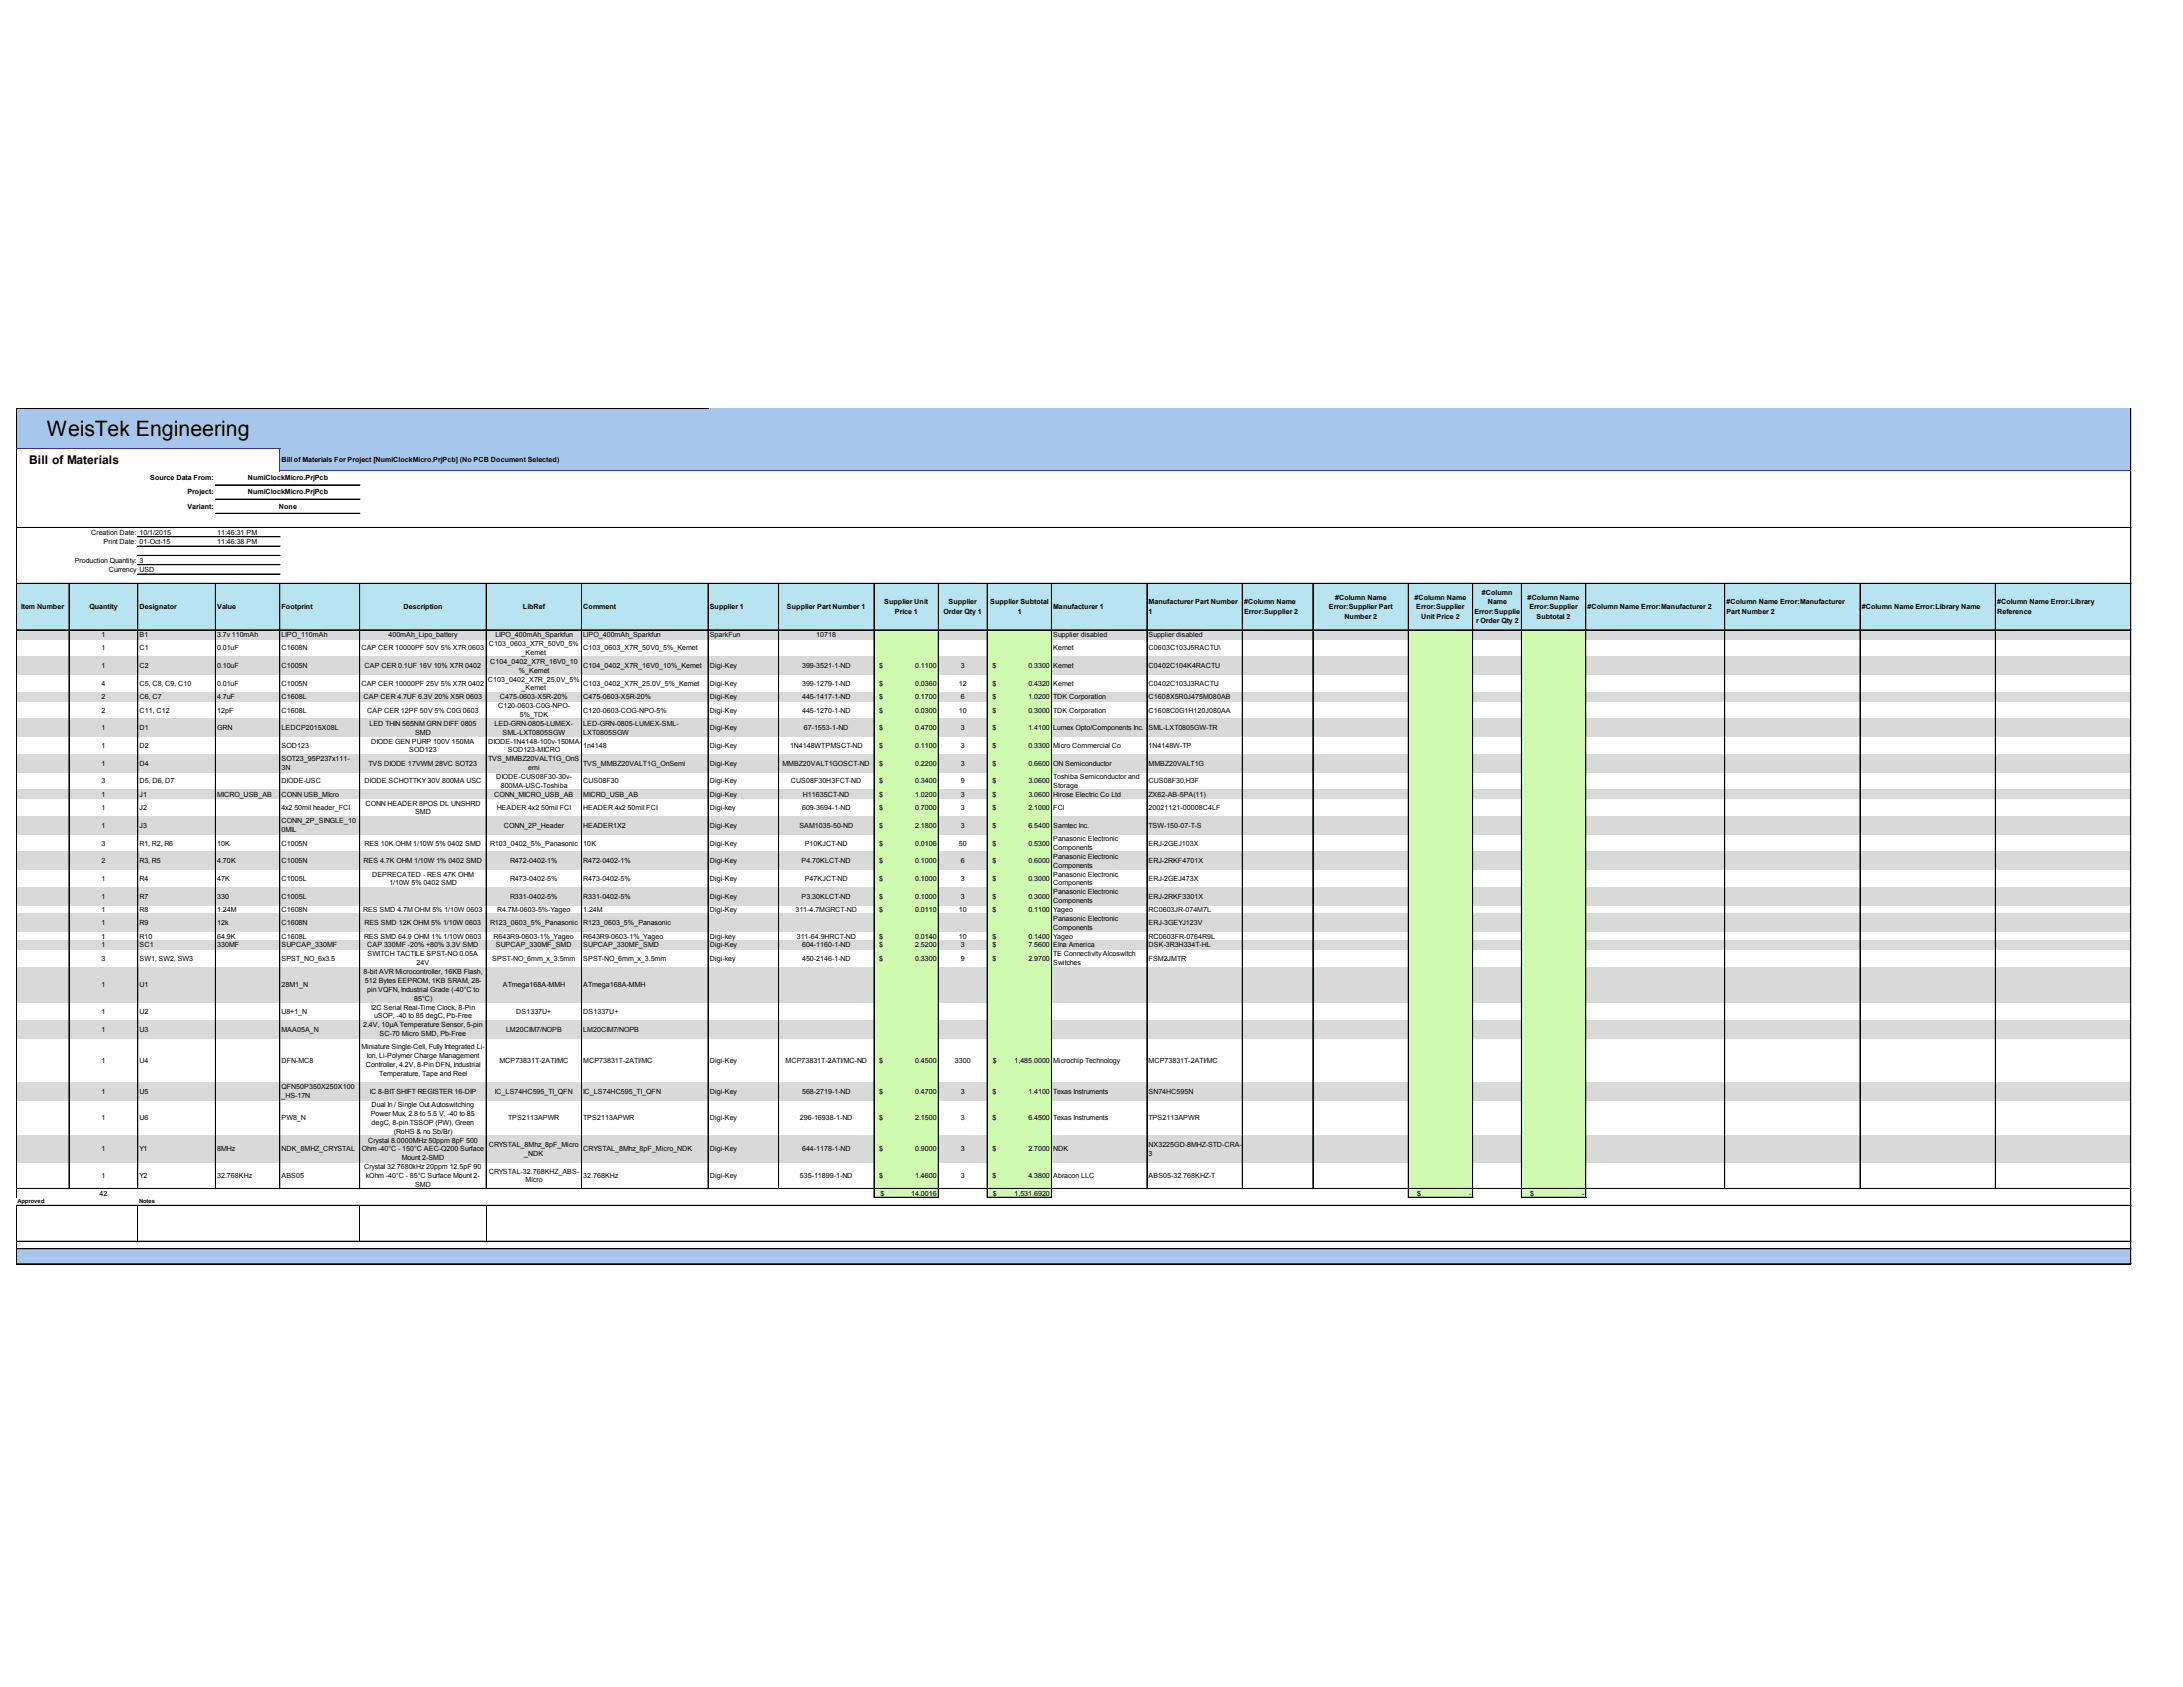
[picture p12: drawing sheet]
<svg xmlns="http://www.w3.org/2000/svg" width="279mm" height="216mm" viewBox="0 0 279 216" stroke-linecap="round" stroke-linejoin="round" font-family="sans-serif">
<defs><g id="words">
<text font-size="2.7" x="6" y="55.8">WeisTek Engineering</text>
<text font-size="1.5" x="3.7" y="59.4">Bill of Materials</text>
<g font-size=".9">
<text x="36" y="59.1">Bill of Materials For Project [NumiClockMicro.PrjPcb] (No PCB Document Selected)</text>
<text x="19.2" y="61.5">Source Data From:</text>
<text x="24" y="63.3">Project:</text>
<text x="24" y="65.1">Variant:</text>
<text x="31.7" y="61.5">NumiClockMicro.PrjPcb</text>
<text x="31.7" y="63.3">NumiClockMicro.PrjPcb</text>
<text x="35.7" y="65.1">None</text>
<text x="11.7" y="68.4">Creation Date: 10/1/2015</text>
<text x="13.3" y="69.6">Print Date: 01-Oct-15</text>
<text x="27.8" y="68.4">11:46:31 PM</text>
<text x="27.8" y="69.6">11:46:38 PM</text>
<text x="2.7" y="78">Item Number</text>
<text x="9.6" y="72">Production Quantity: 3</text>
<text x="11.4" y="78">Quantity</text>
<text x="13.9" y="73.2">Currency USD</text>
<text x="17.9" y="78">Designator</text>
<text x="27.8" y="78">Value</text>
<text x="36" y="78">Footprint</text>
<text x="51.7" y="78">Description</text>
<text x="66.9" y="78">LibRef</text>
<text x="74.7" y="78">Comment</text>
<text x="90.8" y="78">Supplier 1</text>
<text x="100.7" y="78">Supplier Part Number 1</text>
<text x="113.2" y="77.3">Supplier Unit</text>
<text x="121.4" y="77.3">Supplier</text>
<text x="126.7" y="77.3">Supplier Subtotal</text>
<text x="134.8" y="78">Manufacturer 1</text>
<text x="147" y="77.3">Manufacturer Part Number</text>
<text x="159.2" y="77.3">#Column Name</text>
<text x="170.1" y="78">Error:Supplier Part</text>
<text x="170.9" y="76.8">#Column Name</text>
<text x="181" y="76.8">#Column Name</text>
<text x="181.3" y="78">Error:Supplier</text>
<text x="189.7" y="76.2">#Column</text>
<text x="190.4" y="77.3">Name</text>
<text x="195.5" y="76.8">#Column Name</text>
<text x="195.7" y="78">Error:Supplier</text>
<text x="203.2" y="78">#Column Name Error:Manufacturer 2</text>
<text x="221" y="77.3">#Column Name Error:Manufacturer</text>
<text x="238.3" y="78">#Column Name Error:Library Name</text>
<text x="255.6" y="77.3">#Column Name Error:Library</text>
<text x="13" y="81.5">1</text>
<text x="13" y="83.2">1</text>
<text x="17.9" y="81.5">B1</text>
<text x="17.9" y="83.2">C1</text>
<text x="27.8" y="81.5">3.7v 110mAh</text>
<text x="27.8" y="83.2">0.01uF</text>
<text x="36" y="81.5">LIPO_110mAh</text>
<text x="36" y="83.2">C1608N</text>
<text x="46.3" y="83.2">CAP CER 10000PF 50V 5% X7R 0603</text>
<text x="49.7" y="81.5">400mAh_Lipo_battery</text>
<text x="62.6" y="82.7">C103_0603_X7R_50V0_5%</text>
<text x="63.4" y="81.5">LIPO_400mAh_Sparkfun</text>
<text x="66.8" y="83.8">_Kemet</text>
<text x="74.7" y="81.5">LIPO_400mAh_Sparkfun</text>
<text x="74.7" y="83.2">C103_0603_X7R_50V0_5%_Kemet</text>
<text x="90.8" y="81.5">SparkFun</text>
<text x="104.5" y="81.5">10718</text>
<text x="114.5" y="78.5">Price 1</text>
<text x="120.8" y="78.5">Order Qty 1</text>
<text x="130.3" y="78.5">1</text>
<text x="134.8" y="81.5">Supplier disabled</text>
<text x="134.8" y="83.2">Kemet</text>
<text x="147" y="78.5">1</text>
<text x="147" y="81.5">Supplier disabled</text>
<text x="147" y="83.2">C0603C103J5RACTU\</text>
<text x="159.2" y="78.5">Error:Supplier 2</text>
<text x="172.1" y="79.2">Number 2</text>
<text x="181.9" y="79.2">Unit Price 2</text>
<text x="188.7" y="78.5">Error:Supplie</text>
<text x="188.9" y="79.7">r Order Qty 2</text>
<text x="196.7" y="79.2">Subtotal 2</text>
<text x="221" y="78.5">Part Number 2</text>
<text x="255.6" y="78.5">Reference</text>
<text x="13" y="85.5">1</text>
<text x="13" y="87.8">4</text>
<text x="13" y="89.5">2</text>
<text x="17.9" y="85.5">C2</text>
<text x="17.9" y="87.8">C5, C8, C9, C10</text>
<text x="17.9" y="89.5">C6, C7</text>
<text x="27.8" y="85.5">0.10uF</text>
<text x="27.8" y="87.8">0.01uF</text>
<text x="27.8" y="89.5">4.7uF</text>
<text x="36" y="85.5">C1005N</text>
<text x="36" y="87.8">C1005N</text>
<text x="36" y="89.5">C1608L</text>
<text x="46.3" y="87.8">CAP CER 10000PF 25V 5% X7R 0402</text>
<text x="46.5" y="89.5">CAP CER 4.7UF 6.3V 20% X5R 0603</text>
<text x="46.7" y="85.5">CAP CER 0.1UF 16V 10% X7R 0402</text>
<text x="62.4" y="87.2">C103_0402_X7R_25.0V_5%</text>
<text x="62.7" y="84.9">C104_0402_X7R_16V0_10</text>
<text x="64" y="89.5">C475-0603-X5R-20%</text>
<text x="66.4" y="86.1">%_Kemet</text>
<text x="66.8" y="88.4">_Kemet</text>
<text x="74.7" y="85.5">C104_0402_X7R_16V0_10%_Kemet</text>
<text x="74.7" y="87.8">C103_0402_X7R_25.0V_5%_Kemet</text>
<text x="74.7" y="89.5">C475-0603-X5R-20%</text>
<text x="90.8" y="85.5">Digi-Key</text>
<text x="90.8" y="87.8">Digi-Key</text>
<text x="90.8" y="89.5">Digi-Key</text>
<text x="102.7" y="85.5">399-3521-1-ND</text>
<text x="102.7" y="87.8">399-1279-1-ND</text>
<text x="102.7" y="89.5">445-1417-1-ND</text>
<text x="112.5" y="85.5">$</text>
<text x="112.5" y="87.8">$</text>
<text x="112.5" y="89.5">$</text>
<text x="117.1" y="85.5">0.1100</text>
<text x="117.1" y="87.8">0.0360</text>
<text x="117.1" y="89.5">0.1700</text>
<text x="122.7" y="87.8">12</text>
<text x="123" y="85.5">3</text>
<text x="123" y="89.5">6</text>
<text x="127" y="85.5">$</text>
<text x="127" y="87.8">$</text>
<text x="127" y="89.5">$</text>
<text x="131.6" y="85.5">0.3300</text>
<text x="131.6" y="87.8">0.4320</text>
<text x="131.6" y="89.5">1.0200</text>
<text x="134.8" y="85.5">Kemet</text>
<text x="134.8" y="87.8">Kemet</text>
<text x="134.8" y="89.5">TDK Corporation</text>
<text x="147" y="85.5">C0402C104K4RACTU</text>
<text x="147" y="87.8">C0402C103J3RACTU</text>
<text x="147" y="89.5">C1608X5R0J475M080AB</text>
<text x="13" y="91.2">2</text>
<text x="13" y="93.5">1</text>
<text x="13" y="95.7">1</text>
<text x="17.9" y="91.2">C11, C12</text>
<text x="17.9" y="93.5">D1</text>
<text x="17.9" y="95.7">D2</text>
<text x="27.8" y="91.2">12pF</text>
<text x="27.8" y="93.5">GRN</text>
<text x="36" y="91.2">C1608L</text>
<text x="36" y="93.5">LEDCP2015X08L</text>
<text x="36" y="95.7">SOD123</text>
<text x="47" y="91.2">CAP CER 12PF 50V 5% C0G 0603</text>
<text x="47.3" y="92.9">LED THIN 565NM GRN DIFF 0805</text>
<text x="47.5" y="95.2">DIODE GEN PURP 100V 150MA</text>
<text x="53.1" y="94">SMD</text>
<text x="62.5" y="95.2">DIODE-1N4148-100v-150MA-</text>
<text x="63.3" y="92.9">LED-GRN-0805-LUMEX-</text>
<text x="63.7" y="90.6">C120-0603-C0G-NPO-</text>
<text x="64.3" y="94">SML-LXT0805SGW</text>
<text x="66.5" y="91.8">5%_TDK</text>
<text x="74.7" y="91.2">C120-0603-COG-NPO-5%</text>
<text x="74.7" y="92.9">LED-GRN-0805-LUMEX-SML-</text>
<text x="74.7" y="94">LXT0805SGW</text>
<text x="74.7" y="95.7">1n4148</text>
<text x="90.8" y="91.2">Digi-Key</text>
<text x="90.8" y="93.5">Digi-Key</text>
<text x="90.8" y="95.7">Digi-Key</text>
<text x="101.1" y="95.7">1N4148WTPMSCT-ND</text>
<text x="102.7" y="91.2">445-1270-1-ND</text>
<text x="102.9" y="93.5">67-1553-1-ND</text>
<text x="112.5" y="91.2">$</text>
<text x="112.5" y="93.5">$</text>
<text x="112.5" y="95.7">$</text>
<text x="117.1" y="91.2">0.0300</text>
<text x="117.1" y="93.5">0.4700</text>
<text x="117.1" y="95.7">0.1100</text>
<text x="122.7" y="91.2">10</text>
<text x="123" y="93.5">3</text>
<text x="123" y="95.7">3</text>
<text x="127" y="91.2">$</text>
<text x="127" y="93.5">$</text>
<text x="127" y="95.7">$</text>
<text x="131.6" y="91.2">0.3000</text>
<text x="131.6" y="93.5">1.4100</text>
<text x="131.6" y="95.7">0.3300</text>
<text x="134.8" y="91.2">TDK Corporation</text>
<text x="134.8" y="93.5">Lumex Opto/Components Inc.</text>
<text x="134.8" y="95.7">Micro Commercial Co</text>
<text x="147" y="91.2">C1608C0G1H120J080AA</text>
<text x="147" y="93.5">SML-LXT0805GW-TR</text>
<text x="147" y="95.7">1N4148W-TP</text>
<text x="13" y="98">1</text>
<text x="13" y="100.3">3</text>
<text x="13" y="102">1</text>
<text x="17.9" y="98">D4</text>
<text x="17.9" y="100.3">D5, D6, D7</text>
<text x="17.9" y="102">J1</text>
<text x="27.8" y="102">MICRO_USB_AB</text>
<text x="36" y="97.4">SOT23_95P237x111-</text>
<text x="36" y="98.6">3N</text>
<text x="36" y="100.3">DIODE-USC</text>
<text x="36" y="102">CONN USB_MIcro</text>
<text x="46.7" y="100.3">DIODE SCHOTTKY30V 800MA USC</text>
<text x="47.2" y="98">TVS DIODE 17VWM 28VC SOT23</text>
<text x="52.4" y="96.3">SOD123</text>
<text x="62.5" y="97.4">TVS_MMBZ20VALT1G_OnS</text>
<text x="63.2" y="102">CONN_MICRO_USB_AB</text>
<text x="63.5" y="99.7">DIODE-CUS08F30-30v-</text>
<text x="64.1" y="100.8">800MA-USC-Toshiba</text>
<text x="65" y="96.3">SOD123-MICRO</text>
<text x="67.6" y="98.6">emi</text>
<text x="74.7" y="98">TVS_MMBZ20VALT1G_OnSemi</text>
<text x="74.7" y="100.3">CUS08F30</text>
<text x="74.7" y="102">MICRO_USB_AB</text>
<text x="90.8" y="98">Digi-Key</text>
<text x="90.8" y="100.3">Digi-Key</text>
<text x="90.8" y="102">Digi-Key</text>
<text x="100.2" y="98">MMBZ20VALT1GOSCT-ND</text>
<text x="101.2" y="100.3">CUS08F30H3FCT-ND</text>
<text x="102.8" y="102">H11635CT-ND</text>
<text x="112.5" y="98">$</text>
<text x="112.5" y="100.3">$</text>
<text x="112.5" y="102">$</text>
<text x="117.1" y="98">0.2200</text>
<text x="117.1" y="100.3">0.3400</text>
<text x="117.1" y="102">1.0200</text>
<text x="123" y="98">3</text>
<text x="123" y="100.3">9</text>
<text x="123" y="102">3</text>
<text x="127" y="98">$</text>
<text x="127" y="100.3">$</text>
<text x="127" y="102">$</text>
<text x="131.6" y="98">0.6600</text>
<text x="131.6" y="100.3">3.0600</text>
<text x="131.6" y="102">3.0600</text>
<text x="134.8" y="98">ON Semiconductor</text>
<text x="134.8" y="99.7">Toshiba Semiconductor and</text>
<text x="134.8" y="100.8">Storage</text>
<text x="134.8" y="102">Hirose Electric Co Ltd</text>
<text x="147" y="98">MMBZ20VALT1G</text>
<text x="147" y="100.3">CUS08F30,H3F</text>
<text x="147" y="102">ZX62-AB-5PA(11)</text>
<text x="13" y="103.7">1</text>
<text x="13" y="105.9">1</text>
<text x="17.9" y="103.7">J2</text>
<text x="17.9" y="105.9">J3</text>
<text x="36" y="103.7">4x2 50mil header_FCI</text>
<text x="36" y="105.4">CONN_2P_SINGLE_10</text>
<text x="36" y="106.5">0MIL</text>
<text x="46.8" y="103.1">CONN HEADER 8POS DL UNSHRD</text>
<text x="53.1" y="104.2">SMD</text>
<text x="63.6" y="103.7">HEADER 4x2 50mil FCI</text>
<text x="64.5" y="105.9">CONN_2P_Header</text>
<text x="74.7" y="103.7">HEADER 4x2 50mil FCI</text>
<text x="74.7" y="105.9">HEADER1X2</text>
<text x="90.8" y="103.7">Digi-key</text>
<text x="90.8" y="105.9">Digi-Key</text>
<text x="102.3" y="105.9">SAM1035-50-ND</text>
<text x="102.7" y="103.7">609-3694-1-ND</text>
<text x="112.5" y="103.7">$</text>
<text x="112.5" y="105.9">$</text>
<text x="117.1" y="103.7">0.7000</text>
<text x="117.1" y="105.9">2.1800</text>
<text x="123" y="103.7">3</text>
<text x="123" y="105.9">3</text>
<text x="127" y="103.7">$</text>
<text x="127" y="105.9">$</text>
<text x="131.6" y="103.7">2.1000</text>
<text x="131.6" y="105.9">6.5400</text>
<text x="134.8" y="103.7">FCI</text>
<text x="134.8" y="105.9">Samtec Inc.</text>
<text x="134.8" y="107.6">Panasonic Electronic</text>
<text x="147" y="103.7">20021121-00008C4LF</text>
<text x="147" y="105.9">TSW-150-07-T-S</text>
<text x="13" y="108.2">3</text>
<text x="13" y="110.5">2</text>
<text x="13" y="112.7">1</text>
<text x="17.9" y="108.2">R1, R2, R6</text>
<text x="17.9" y="110.5">R3, R5</text>
<text x="17.9" y="112.7">R4</text>
<text x="27.8" y="108.2">10K</text>
<text x="27.8" y="110.5">4.70K</text>
<text x="27.8" y="112.7">47K</text>
<text x="36" y="108.2">C1005N</text>
<text x="36" y="110.5">C1005N</text>
<text x="36" y="112.7">C1005L</text>
<text x="46.5" y="110.5">RES 4.7K OHM 1/10W 1% 0402 SMD</text>
<text x="46.7" y="108.2">RES 10K OHM 1/10W 5% 0402 SMD</text>
<text x="47.6" y="112.2">DEPRECATED - RES 47K OHM</text>
<text x="49.8" y="113.3">1/10W 5% 0402 SMD</text>
<text x="62.7" y="108.2">R103_0402_5%_Panasonic</text>
<text x="65.3" y="110.5">R472-0402-1%</text>
<text x="65.3" y="112.7">R473-0402-5%</text>
<text x="74.7" y="108.2">10K</text>
<text x="74.7" y="110.5">R472-0402-1%</text>
<text x="74.7" y="112.7">R473-0402-5%</text>
<text x="90.8" y="108.2">Digi-Key</text>
<text x="90.8" y="110.5">Digi-Key</text>
<text x="90.8" y="112.7">Digi-Key</text>
<text x="102.6" y="110.5">P4.70KLCT-ND</text>
<text x="103" y="108.2">P10KJCT-ND</text>
<text x="103" y="112.7">P47KJCT-ND</text>
<text x="112.5" y="108.2">$</text>
<text x="112.5" y="110.5">$</text>
<text x="112.5" y="112.7">$</text>
<text x="117.1" y="108.2">0.0106</text>
<text x="117.1" y="110.5">0.1000</text>
<text x="117.1" y="112.7">0.1000</text>
<text x="122.7" y="108.2">50</text>
<text x="123" y="110.5">6</text>
<text x="123" y="112.7">3</text>
<text x="127" y="108.2">$</text>
<text x="127" y="110.5">$</text>
<text x="127" y="112.7">$</text>
<text x="131.6" y="108.2">0.5300</text>
<text x="131.6" y="110.5">0.6000</text>
<text x="131.6" y="112.7">0.3000</text>
<text x="134.8" y="108.8">Components</text>
<text x="134.8" y="109.9">Panasonic Electronic</text>
<text x="134.8" y="111">Components</text>
<text x="134.8" y="112.2">Panasonic Electronic</text>
<text x="134.8" y="113.3">Components</text>
<text x="147" y="108.2">ERJ-2GEJ103X</text>
<text x="147" y="110.5">ERJ-2RKF4701X</text>
<text x="147" y="112.7">ERJ-2GEJ473X</text>
<text x="13" y="115">1</text>
<text x="13" y="116.7">1</text>
<text x="13" y="118.4">1</text>
<text x="17.9" y="115">R7</text>
<text x="17.9" y="116.7">R8</text>
<text x="17.9" y="118.4">R9</text>
<text x="27.8" y="115">330</text>
<text x="27.8" y="116.7">1.24M</text>
<text x="27.8" y="118.4">12k</text>
<text x="36" y="115">C1005L</text>
<text x="36" y="116.7">C1608N</text>
<text x="36" y="118.4">C1608N</text>
<text x="46.5" y="116.7">RES SMD 4.7M OHM 5% 1/10W 0603</text>
<text x="46.7" y="118.4">RES SMD 12K OHM 5% 1/10W 0603</text>
<text x="62.7" y="118.4">R123_0603_5%_Panasonic</text>
<text x="63.6" y="116.7">R4.7M-0603-5%-Yageo</text>
<text x="65.3" y="115">R331-0402-5%</text>
<text x="74.7" y="115">R331-0402-5%</text>
<text x="74.7" y="116.7">1.24M</text>
<text x="74.7" y="118.4">R123_0603_5%_Panasonic</text>
<text x="90.8" y="115">Digi-Key</text>
<text x="90.8" y="116.7">Digi-Key</text>
<text x="101.8" y="116.7">311-4.7MGRCT-ND</text>
<text x="102.6" y="115">P3.30KLCT-ND</text>
<text x="112.5" y="115">$</text>
<text x="112.5" y="116.7">$</text>
<text x="117.1" y="115">0.1000</text>
<text x="117.1" y="116.7">0.0110</text>
<text x="122.7" y="116.7">10</text>
<text x="123" y="115">3</text>
<text x="127" y="115">$</text>
<text x="127" y="116.7">$</text>
<text x="131.6" y="115">0.3000</text>
<text x="131.6" y="116.7">0.1100</text>
<text x="134.8" y="114.5">Panasonic Electronic</text>
<text x="134.8" y="115.6">Components</text>
<text x="134.8" y="116.7">Yageo</text>
<text x="134.8" y="117.9">Panasonic Electronic</text>
<text x="134.8" y="119">Components</text>
<text x="147" y="115">ERJ-2RKF3301X</text>
<text x="147" y="116.7">RC0603JR-074M7L</text>
<text x="147" y="118.4">ERJ-3GEYJ123V</text>
<text x="13" y="120.1">1</text>
<text x="13" y="121.3">1</text>
<text x="13" y="123">3</text>
<text x="17.9" y="120.1">R10</text>
<text x="17.9" y="121.3">SC1</text>
<text x="17.9" y="123">SW1, SW2, SW3</text>
<text x="27.8" y="120.1">64.9K</text>
<text x="27.8" y="121.3">330MF</text>
<text x="36" y="120.1">C1608L</text>
<text x="36" y="121.3">SUPCAP_330MF</text>
<text x="36" y="123">SPST_NO_6x3.5</text>
<text x="46.5" y="124.7">8-bit AVR Microcontroller, 16KB Flash,</text>
<text x="46.6" y="120.1">RES SMD 64.9 OHM 1% 1/10W 0603</text>
<text x="46.7" y="125.8">512 Bytes EEPROM, 1KB SRAM, 28-</text>
<text x="47" y="121.3">CAP 330MF -20% +80% 3.3V SMD</text>
<text x="47.1" y="122.4">SWITCH TACTILE SPST-NO 0.05A</text>
<text x="53.3" y="123.5">24V</text>
<text x="63" y="123">SPST-NO_6mm_x_3.5mm</text>
<text x="63.2" y="120.1">R643R9-0603-1%_Yageo</text>
<text x="63.5" y="121.3">SUPCAP_330MF_SMD</text>
<text x="74.7" y="120.1">R643R9-0603-1%_Yageo</text>
<text x="74.7" y="121.3">SUPCAP_330MF_SMD</text>
<text x="74.7" y="123">SPST-NO_6mm_x_3.5mm</text>
<text x="90.8" y="120.1">Digi-key</text>
<text x="90.8" y="121.3">Digi-Key</text>
<text x="90.8" y="123">Digi-key</text>
<text x="102" y="120.1">311-64.9HRCT-ND</text>
<text x="102.7" y="121.3">604-1160-1-ND</text>
<text x="102.7" y="123">450-2146-1-ND</text>
<text x="112.5" y="120.1">$</text>
<text x="112.5" y="121.3">$</text>
<text x="112.5" y="123">$</text>
<text x="117.1" y="120.1">0.0140</text>
<text x="117.1" y="121.3">2.5200</text>
<text x="117.1" y="123">0.3300</text>
<text x="122.7" y="120.1">10</text>
<text x="123" y="121.3">3</text>
<text x="123" y="123">9</text>
<text x="127" y="120.1">$</text>
<text x="127" y="121.3">$</text>
<text x="127" y="123">$</text>
<text x="131.6" y="120.1">0.1400</text>
<text x="131.6" y="121.3">7.5600</text>
<text x="131.6" y="123">2.9700</text>
<text x="134.8" y="120.1">Yageo</text>
<text x="134.8" y="121.3">Elna America</text>
<text x="134.8" y="122.4">TE Connectivity Alcoswitch</text>
<text x="134.8" y="123.5">Switches</text>
<text x="147" y="120.1">RC0603FR-0764R9L</text>
<text x="147" y="121.3">DSK-3R3H334T-HL</text>
<text x="147" y="123">FSM2JMTR</text>
<text x="13" y="126.4">1</text>
<text x="13" y="129.8">1</text>
<text x="17.9" y="126.4">U1</text>
<text x="17.9" y="129.8">U2</text>
<text x="36" y="126.4">28M1_N</text>
<text x="36" y="129.8">U8+1_N</text>
<text x="46.5" y="131.5">2.4V, 10µA Temperature Sensor, 5-pin</text>
<text x="47" y="126.9">pin VQFN, Industrial Grade (-40°C to</text>
<text x="47.5" y="129.2">I2C Serial Real-Time Clock, 8-Pin</text>
<text x="47.9" y="130.3">uSOP, -40 to 85 degC, Pb-Free</text>
<text x="53" y="128.1">85°C)</text>
<text x="64.4" y="126.4">ATmega168A-MMH</text>
<text x="66.1" y="129.8">DS1337U+</text>
<text x="74.7" y="126.4">ATmega168A-MMH</text>
<text x="74.7" y="129.8">DS1337U+</text>
<text x="13" y="132">1</text>
<text x="13" y="136">1</text>
<text x="17.9" y="132">U3</text>
<text x="17.9" y="136">U4</text>
<text x="36" y="132">MAA05A_N</text>
<text x="36" y="136">DFN-MC8</text>
<text x="46.3" y="134.3">Miniature Single-Cell, Fully Integrated Li-</text>
<text x="46.8" y="136.6">Controller, 4.2V, 8-Pin DFN, Industrial</text>
<text x="46.9" y="135.4">Ion, Li-Polymer Charge Management</text>
<text x="48.5" y="137.7">Temperature, Tape and Reel</text>
<text x="48.6" y="132.6">SC-70 Micro SMD, Pb-Free</text>
<text x="63.9" y="136">MCP73831T-2ATI/MC</text>
<text x="64.8" y="132">LM20CIM7/NOPB</text>
<text x="74.7" y="132">LM20CIM7/NOPB</text>
<text x="74.7" y="136">MCP73831T-2ATI/MC</text>
<text x="90.8" y="136">Digi-Key</text>
<text x="100.6" y="136">MCP73831T-2ATI/MC-ND</text>
<text x="112.5" y="136">$</text>
<text x="117.1" y="136">0.4500</text>
<text x="122.2" y="136">3300</text>
<text x="127.1" y="136">$</text>
<text x="129.9" y="136">1,485.0000</text>
<text x="134.8" y="136">Microchip Technology</text>
<text x="147" y="136">MCP73831T-2ATI/MC</text>
<text x="13" y="140">1</text>
<text x="13" y="143.4">1</text>
<text x="17.9" y="140">U5</text>
<text x="17.9" y="143.4">U6</text>
<text x="36" y="139.4">QFN50P350X250X100</text>
<text x="36" y="140.5">_HS-17N</text>
<text x="36" y="143.4">PW8_N</text>
<text x="47.3" y="140">IC 8-BIT SHIFT REGISTER 16-DIP</text>
<text x="47.4" y="142.8">Power Mux, 2.8 to 5.5 V, -40 to 85</text>
<text x="47.6" y="141.7">Dual In / Single Out Autoswitching</text>
<text x="47.6" y="144">degC, 8-pin TSSOP (PW), Green</text>
<text x="63.4" y="140">IC_LS74HC595_TI_QFN</text>
<text x="65.1" y="143.4">TPS2113APWR</text>
<text x="74.7" y="140">IC_LS74HC595_TI_QFN</text>
<text x="74.7" y="143.4">TPS2113APWR</text>
<text x="90.8" y="140">Digi-Key</text>
<text x="90.8" y="143.4">Digi-Key</text>
<text x="102.4" y="143.4">296-16938-1-ND</text>
<text x="102.7" y="140">568-2719-1-ND</text>
<text x="112.5" y="140">$</text>
<text x="112.5" y="143.4">$</text>
<text x="117.1" y="140">0.4700</text>
<text x="117.1" y="143.4">2.1500</text>
<text x="123" y="140">3</text>
<text x="123" y="143.4">3</text>
<text x="127" y="140">$</text>
<text x="127" y="143.4">$</text>
<text x="131.6" y="140">1.4100</text>
<text x="131.6" y="143.4">6.4500</text>
<text x="134.8" y="140">Texas Instruments</text>
<text x="134.8" y="143.4">Texas Instruments</text>
<text x="147" y="140">SN74HC595N</text>
<text x="147" y="143.4">TPS2113APWR</text>
<text x="13" y="147.4">1</text>
<text x="17.9" y="147.4">Y1</text>
<text x="27.8" y="147.4">8MHz</text>
<text x="36" y="147.4">NDK_8MHZ_CRYSTAL</text>
<text x="46.3" y="147.4">Ohm -40°C - 150°C AEC-Q200 Surface</text>
<text x="46.6" y="149.6">Crystal 32.7680kHz 20ppm 12.5pF 90</text>
<text x="47.1" y="146.2">Crystal 8.0000MHz 50ppm 8pF 500</text>
<text x="50.4" y="145.1">(RoHS &amp; no Sb/Br)</text>
<text x="51.4" y="148.5">Mount 2-SMD</text>
<text x="62.6" y="146.8">CRYSTAL_8Mhz_8pF_Micro</text>
<text x="67.1" y="147.9">_NDK</text>
<text x="74.7" y="147.4">CRYSTAL_8Mhz_8pF_Micro_NDK</text>
<text x="90.8" y="147.4">Digi-Key</text>
<text x="102.7" y="147.4">644-1178-1-ND</text>
<text x="112.5" y="147.4">$</text>
<text x="117.1" y="147.4">0.9000</text>
<text x="123" y="147.4">3</text>
<text x="127" y="147.4">$</text>
<text x="131.6" y="147.4">2.7000</text>
<text x="134.8" y="147.4">NDK</text>
<text x="147" y="146.8">NX3225GD-8MHZ-STD-CRA-</text>
<text x="147" y="147.9">3</text>
<text x="12.7" y="153">42</text>
<text x="13" y="150.8">1</text>
<text x="17.9" y="150.8">Y2</text>
<text x="27.8" y="150.8">32.768KHz</text>
<text x="36" y="150.8">ABS05</text>
<text x="46.8" y="150.8">kOhm -40°C - 85°C Surface Mount 2-</text>
<text x="53.1" y="151.9">SMD</text>
<text x="62.6" y="150.2">CRYSTAL-32.768KHZ_ABS-</text>
<text x="67.3" y="151.3">Micro</text>
<text x="74.7" y="150.8">32.768KHz</text>
<text x="90.8" y="150.8">Digi-Key</text>
<text x="102.4" y="150.8">535-11899-1-ND</text>
<text x="112.5" y="150.8">$</text>
<text x="112.7" y="153">$</text>
<text x="116.6" y="153">14.0016</text>
<text x="117.1" y="150.8">1.4600</text>
<text x="123" y="150.8">3</text>
<text x="127" y="150.8">$</text>
<text x="127.1" y="153">$</text>
<text x="129.9" y="153">1,531.6920</text>
<text x="131.6" y="150.8">4.3800</text>
<text x="134.8" y="150.8">Abracon LLC</text>
<text x="147" y="150.8">ABS05-32.768KHZ-T</text>
<text x="181.4" y="153">$</text>
<text x="188" y="153">-</text>
<text x="195.9" y="153">$</text>
<text x="202.5" y="153">-</text>
</g>
<g font-size=".7">
<text x="2.2" y="154">Approved</text>
<text x="17.8" y="154">Notes</text>
</g>
</g></defs>
<g fill="#a7c6eb">
<path d="M2.1 52.2h270.7v5.3h-270.7z"/>
<path d="M35.8 57.4h237v2.9h-237z"/>
</g>
<path d="M2.1 74.7h270.7v6h-270.7z" fill="#b8e4f2"/>
<path d="M2.1 80.6h109.8v1.2h-109.8z" fill="#d9d9d9"/>
<path d="M111.9 80.6h8.2v1.2h-8.2z" fill="#d0fab0"/>
<path d="M120.1 80.6h6.3v1.2h-6.3z" fill="#d9d9d9"/>
<path d="M126.3 80.6h8.3v1.2h-8.3z" fill="#d0fab0"/>
<path d="M134.6 80.6h45.7v1.2h-45.7z" fill="#d9d9d9"/>
<path d="M180.2 80.6h8.3v1.2h-8.3z" fill="#d0fab0"/>
<path d="M188.5 80.6h6.3v1.2h-6.3z" fill="#d9d9d9"/>
<path d="M194.7 80.6h8.3v1.2h-8.3z" fill="#d0fab0"/>
<path d="M203 80.6h69.8v1.2h-69.8z" fill="#d9d9d9"/>
<g fill="#d0fab0">
<path d="M111.9 81.7h8.2v2.4h-8.2z"/>
<path d="M126.3 81.7h8.3v2.4h-8.3z"/>
<path d="M180.2 81.7h8.3v2.4h-8.3z"/>
<path d="M194.7 81.7h8.3v2.4h-8.3z"/>
</g>
<path d="M2.1 84h109.8v2.3h-109.8z" fill="#d9d9d9"/>
<path d="M111.9 84h8.2v2.3h-8.2z" fill="#d0fab0"/>
<path d="M120.1 84h6.3v2.3h-6.3z" fill="#d9d9d9"/>
<path d="M126.3 84h8.3v2.3h-8.3z" fill="#d0fab0"/>
<path d="M134.6 84h45.7v2.3h-45.7z" fill="#d9d9d9"/>
<path d="M180.2 84h8.3v2.3h-8.3z" fill="#d0fab0"/>
<path d="M188.5 84h6.3v2.3h-6.3z" fill="#d9d9d9"/>
<path d="M194.7 84h8.3v2.3h-8.3z" fill="#d0fab0"/>
<path d="M203 84h69.8v2.3h-69.8z" fill="#d9d9d9"/>
<g fill="#d0fab0">
<path d="M111.9 86.3h8.2v2.3h-8.2z"/>
<path d="M126.3 86.3h8.3v2.3h-8.3z"/>
<path d="M180.2 86.3h8.3v2.3h-8.3z"/>
<path d="M194.7 86.3h8.3v2.3h-8.3z"/>
</g>
<path d="M2.1 88.6h109.8v1.1h-109.8z" fill="#d9d9d9"/>
<path d="M111.9 88.6h8.2v1.1h-8.2z" fill="#d0fab0"/>
<path d="M120.1 88.6h6.3v1.1h-6.3z" fill="#d9d9d9"/>
<path d="M126.3 88.6h8.3v1.1h-8.3z" fill="#d0fab0"/>
<path d="M134.6 88.6h45.7v1.1h-45.7z" fill="#d9d9d9"/>
<path d="M180.2 88.6h8.3v1.1h-8.3z" fill="#d0fab0"/>
<path d="M188.5 88.6h6.3v1.1h-6.3z" fill="#d9d9d9"/>
<path d="M194.7 88.6h8.3v1.1h-8.3z" fill="#d0fab0"/>
<path d="M203 88.6h69.8v1.1h-69.8z" fill="#d9d9d9"/>
<g fill="#d0fab0">
<path d="M111.9 89.7h8.2v2.3h-8.2z"/>
<path d="M126.3 89.7h8.3v2.3h-8.3z"/>
<path d="M180.2 89.7h8.3v2.3h-8.3z"/>
<path d="M194.7 89.7h8.3v2.3h-8.3z"/>
</g>
<path d="M2.1 92h109.8v2.3h-109.8z" fill="#d9d9d9"/>
<path d="M111.9 92h8.2v2.3h-8.2z" fill="#d0fab0"/>
<path d="M120.1 92h6.3v2.3h-6.3z" fill="#d9d9d9"/>
<path d="M126.3 92h8.3v2.3h-8.3z" fill="#d0fab0"/>
<path d="M134.6 92h45.7v2.3h-45.7z" fill="#d9d9d9"/>
<path d="M180.2 92h8.3v2.3h-8.3z" fill="#d0fab0"/>
<path d="M188.5 92h6.3v2.3h-6.3z" fill="#d9d9d9"/>
<path d="M194.7 92h8.3v2.3h-8.3z" fill="#d0fab0"/>
<path d="M203 92h69.8v2.3h-69.8z" fill="#d9d9d9"/>
<g fill="#d0fab0">
<path d="M111.9 94.2h8.2v2.4h-8.2z"/>
<path d="M126.3 94.2h8.3v2.4h-8.3z"/>
<path d="M180.2 94.2h8.3v2.4h-8.3z"/>
<path d="M194.7 94.2h8.3v2.4h-8.3z"/>
</g>
<path d="M2.1 96.5h109.8v2.3h-109.8z" fill="#d9d9d9"/>
<path d="M111.9 96.5h8.2v2.3h-8.2z" fill="#d0fab0"/>
<path d="M120.1 96.5h6.3v2.3h-6.3z" fill="#d9d9d9"/>
<path d="M126.3 96.5h8.3v2.3h-8.3z" fill="#d0fab0"/>
<path d="M134.6 96.5h45.7v2.3h-45.7z" fill="#d9d9d9"/>
<path d="M180.2 96.5h8.3v2.3h-8.3z" fill="#d0fab0"/>
<path d="M188.5 96.5h6.3v2.3h-6.3z" fill="#d9d9d9"/>
<path d="M194.7 96.5h8.3v2.3h-8.3z" fill="#d0fab0"/>
<path d="M203 96.5h69.8v2.3h-69.8z" fill="#d9d9d9"/>
<g fill="#d0fab0">
<path d="M111.9 98.8h8.2v2.3h-8.2z"/>
<path d="M126.3 98.8h8.3v2.3h-8.3z"/>
<path d="M180.2 98.8h8.3v2.3h-8.3z"/>
<path d="M194.7 98.8h8.3v2.3h-8.3z"/>
</g>
<path d="M2.1 101h109.8v1.2h-109.8z" fill="#d9d9d9"/>
<path d="M111.9 101h8.2v1.2h-8.2z" fill="#d0fab0"/>
<path d="M120.1 101h6.3v1.2h-6.3z" fill="#d9d9d9"/>
<path d="M126.3 101h8.3v1.2h-8.3z" fill="#d0fab0"/>
<path d="M134.6 101h45.7v1.2h-45.7z" fill="#d9d9d9"/>
<path d="M180.2 101h8.3v1.2h-8.3z" fill="#d0fab0"/>
<path d="M188.5 101h6.3v1.2h-6.3z" fill="#d9d9d9"/>
<path d="M194.7 101h8.3v1.2h-8.3z" fill="#d0fab0"/>
<path d="M203 101h69.8v1.2h-69.8z" fill="#d9d9d9"/>
<g fill="#d0fab0">
<path d="M111.9 102.2h8.2v2.3h-8.2z"/>
<path d="M126.3 102.2h8.3v2.3h-8.3z"/>
<path d="M180.2 102.2h8.3v2.3h-8.3z"/>
<path d="M194.7 102.2h8.3v2.3h-8.3z"/>
</g>
<path d="M2.1 104.4h109.8v2.4h-109.8z" fill="#d9d9d9"/>
<path d="M111.9 104.4h8.2v2.4h-8.2z" fill="#d0fab0"/>
<path d="M120.1 104.4h6.3v2.4h-6.3z" fill="#d9d9d9"/>
<path d="M126.3 104.4h8.3v2.4h-8.3z" fill="#d0fab0"/>
<path d="M134.6 104.4h45.7v2.4h-45.7z" fill="#d9d9d9"/>
<path d="M180.2 104.4h8.3v2.4h-8.3z" fill="#d0fab0"/>
<path d="M188.5 104.4h6.3v2.4h-6.3z" fill="#d9d9d9"/>
<path d="M194.7 104.4h8.3v2.4h-8.3z" fill="#d0fab0"/>
<path d="M203 104.4h69.8v2.4h-69.8z" fill="#d9d9d9"/>
<g fill="#d0fab0">
<path d="M111.9 106.7h8.2v2.3h-8.2z"/>
<path d="M126.3 106.7h8.3v2.3h-8.3z"/>
<path d="M180.2 106.7h8.3v2.3h-8.3z"/>
<path d="M194.7 106.7h8.3v2.3h-8.3z"/>
</g>
<path d="M2.1 109h109.8v2.3h-109.8z" fill="#d9d9d9"/>
<path d="M111.9 109h8.2v2.3h-8.2z" fill="#d0fab0"/>
<path d="M120.1 109h6.3v2.3h-6.3z" fill="#d9d9d9"/>
<path d="M126.3 109h8.3v2.3h-8.3z" fill="#d0fab0"/>
<path d="M134.6 109h45.7v2.3h-45.7z" fill="#d9d9d9"/>
<path d="M180.2 109h8.3v2.3h-8.3z" fill="#d0fab0"/>
<path d="M188.5 109h6.3v2.3h-6.3z" fill="#d9d9d9"/>
<path d="M194.7 109h8.3v2.3h-8.3z" fill="#d0fab0"/>
<path d="M203 109h69.8v2.3h-69.8z" fill="#d9d9d9"/>
<g fill="#d0fab0">
<path d="M111.9 111.2h8.2v2.4h-8.2z"/>
<path d="M126.3 111.2h8.3v2.4h-8.3z"/>
<path d="M180.2 111.2h8.3v2.4h-8.3z"/>
<path d="M194.7 111.2h8.3v2.4h-8.3z"/>
</g>
<path d="M2.1 113.5h109.8v2.3h-109.8z" fill="#d9d9d9"/>
<path d="M111.9 113.5h8.2v2.3h-8.2z" fill="#d0fab0"/>
<path d="M120.1 113.5h6.3v2.3h-6.3z" fill="#d9d9d9"/>
<path d="M126.3 113.5h8.3v2.3h-8.3z" fill="#d0fab0"/>
<path d="M134.6 113.5h45.7v2.3h-45.7z" fill="#d9d9d9"/>
<path d="M180.2 113.5h8.3v2.3h-8.3z" fill="#d0fab0"/>
<path d="M188.5 113.5h6.3v2.3h-6.3z" fill="#d9d9d9"/>
<path d="M194.7 113.5h8.3v2.3h-8.3z" fill="#d0fab0"/>
<path d="M203 113.5h69.8v2.3h-69.8z" fill="#d9d9d9"/>
<g fill="#d0fab0">
<path d="M111.9 115.8h8.2v1.2h-8.2z"/>
<path d="M126.3 115.8h8.3v1.2h-8.3z"/>
<path d="M180.2 115.8h8.3v1.2h-8.3z"/>
<path d="M194.7 115.8h8.3v1.2h-8.3z"/>
</g>
<path d="M2.1 116.9h109.8v2.3h-109.8z" fill="#d9d9d9"/>
<path d="M111.9 116.9h8.2v2.3h-8.2z" fill="#d0fab0"/>
<path d="M120.1 116.9h6.3v2.3h-6.3z" fill="#d9d9d9"/>
<path d="M126.3 116.9h8.3v2.3h-8.3z" fill="#d0fab0"/>
<path d="M134.6 116.9h45.7v2.3h-45.7z" fill="#d9d9d9"/>
<path d="M180.2 116.9h8.3v2.3h-8.3z" fill="#d0fab0"/>
<path d="M188.5 116.9h6.3v2.3h-6.3z" fill="#d9d9d9"/>
<path d="M194.7 116.9h8.3v2.3h-8.3z" fill="#d0fab0"/>
<path d="M203 116.9h69.8v2.3h-69.8z" fill="#d9d9d9"/>
<g fill="#d0fab0">
<path d="M111.9 119.2h8.2v1.2h-8.2z"/>
<path d="M126.3 119.2h8.3v1.2h-8.3z"/>
<path d="M180.2 119.2h8.3v1.2h-8.3z"/>
<path d="M194.7 119.2h8.3v1.2h-8.3z"/>
</g>
<path d="M2.1 120.3h109.8v1.2h-109.8z" fill="#d9d9d9"/>
<path d="M111.9 120.3h8.2v1.2h-8.2z" fill="#d0fab0"/>
<path d="M120.1 120.3h6.3v1.2h-6.3z" fill="#d9d9d9"/>
<path d="M126.3 120.3h8.3v1.2h-8.3z" fill="#d0fab0"/>
<path d="M134.6 120.3h45.7v1.2h-45.7z" fill="#d9d9d9"/>
<path d="M180.2 120.3h8.3v1.2h-8.3z" fill="#d0fab0"/>
<path d="M188.5 120.3h6.3v1.2h-6.3z" fill="#d9d9d9"/>
<path d="M194.7 120.3h8.3v1.2h-8.3z" fill="#d0fab0"/>
<path d="M203 120.3h69.8v1.2h-69.8z" fill="#d9d9d9"/>
<g fill="#d0fab0">
<path d="M111.9 121.5h8.2v2.3h-8.2z"/>
<path d="M126.3 121.5h8.3v2.3h-8.3z"/>
<path d="M180.2 121.5h8.3v2.3h-8.3z"/>
<path d="M194.7 121.5h8.3v2.3h-8.3z"/>
</g>
<path d="M2.1 123.7h109.8v4.6h-109.8z" fill="#d9d9d9"/>
<path d="M111.9 123.7h8.2v4.6h-8.2z" fill="#d0fab0"/>
<path d="M120.1 123.7h6.3v4.6h-6.3z" fill="#d9d9d9"/>
<path d="M126.3 123.7h8.3v4.6h-8.3z" fill="#d0fab0"/>
<path d="M134.6 123.7h45.7v4.6h-45.7z" fill="#d9d9d9"/>
<path d="M180.2 123.7h8.3v4.6h-8.3z" fill="#d0fab0"/>
<path d="M188.5 123.7h6.3v4.6h-6.3z" fill="#d9d9d9"/>
<path d="M194.7 123.7h8.3v4.6h-8.3z" fill="#d0fab0"/>
<path d="M203 123.7h69.8v4.6h-69.8z" fill="#d9d9d9"/>
<g fill="#d0fab0">
<path d="M111.9 128.3h8.2v2.3h-8.2z"/>
<path d="M126.3 128.3h8.3v2.3h-8.3z"/>
<path d="M180.2 128.3h8.3v2.3h-8.3z"/>
<path d="M194.7 128.3h8.3v2.3h-8.3z"/>
</g>
<path d="M2.1 130.5h109.8v2.4h-109.8z" fill="#d9d9d9"/>
<path d="M111.9 130.5h8.2v2.4h-8.2z" fill="#d0fab0"/>
<path d="M120.1 130.5h6.3v2.4h-6.3z" fill="#d9d9d9"/>
<path d="M126.3 130.5h8.3v2.4h-8.3z" fill="#d0fab0"/>
<path d="M134.6 130.5h45.7v2.4h-45.7z" fill="#d9d9d9"/>
<path d="M180.2 130.5h8.3v2.4h-8.3z" fill="#d0fab0"/>
<path d="M188.5 130.5h6.3v2.4h-6.3z" fill="#d9d9d9"/>
<path d="M194.7 130.5h8.3v2.4h-8.3z" fill="#d0fab0"/>
<path d="M203 130.5h69.8v2.4h-69.8z" fill="#d9d9d9"/>
<g fill="#d0fab0">
<path d="M111.9 132.8h8.2v5.7h-8.2z"/>
<path d="M126.3 132.8h8.3v5.7h-8.3z"/>
<path d="M180.2 132.8h8.3v5.7h-8.3z"/>
<path d="M194.7 132.8h8.3v5.7h-8.3z"/>
</g>
<path d="M2.1 138.5h109.8v2.3h-109.8z" fill="#d9d9d9"/>
<path d="M111.9 138.5h8.2v2.3h-8.2z" fill="#d0fab0"/>
<path d="M120.1 138.5h6.3v2.3h-6.3z" fill="#d9d9d9"/>
<path d="M126.3 138.5h8.3v2.3h-8.3z" fill="#d0fab0"/>
<path d="M134.6 138.5h45.7v2.3h-45.7z" fill="#d9d9d9"/>
<path d="M180.2 138.5h8.3v2.3h-8.3z" fill="#d0fab0"/>
<path d="M188.5 138.5h6.3v2.3h-6.3z" fill="#d9d9d9"/>
<path d="M194.7 138.5h8.3v2.3h-8.3z" fill="#d0fab0"/>
<path d="M203 138.5h69.8v2.3h-69.8z" fill="#d9d9d9"/>
<g fill="#d0fab0">
<path d="M111.9 140.7h8.2v4.6h-8.2z"/>
<path d="M126.3 140.7h8.3v4.6h-8.3z"/>
<path d="M180.2 140.7h8.3v4.6h-8.3z"/>
<path d="M194.7 140.7h8.3v4.6h-8.3z"/>
</g>
<path d="M2.1 145.3h109.8v3.4h-109.8z" fill="#d9d9d9"/>
<path d="M111.9 145.3h8.2v3.4h-8.2z" fill="#d0fab0"/>
<path d="M120.1 145.3h6.3v3.4h-6.3z" fill="#d9d9d9"/>
<path d="M126.3 145.3h8.3v3.4h-8.3z" fill="#d0fab0"/>
<path d="M134.6 145.3h45.7v3.4h-45.7z" fill="#d9d9d9"/>
<path d="M180.2 145.3h8.3v3.4h-8.3z" fill="#d0fab0"/>
<path d="M188.5 145.3h6.3v3.4h-6.3z" fill="#d9d9d9"/>
<path d="M194.7 145.3h8.3v3.4h-8.3z" fill="#d0fab0"/>
<path d="M203 145.3h69.8v3.4h-69.8z" fill="#d9d9d9"/>
<g fill="#d0fab0">
<path d="M111.9 148.7h8.2v3.5h-8.2z"/>
<path d="M126.3 148.7h8.3v3.5h-8.3z"/>
<path d="M180.2 148.7h8.3v3.5h-8.3z"/>
<path d="M194.7 148.7h8.3v3.5h-8.3z"/>
<path d="M111.9 152.1h8.2v1.2h-8.2z"/>
<path d="M126.3 152.1h8.3v1.2h-8.3z"/>
<path d="M180.2 152.1h8.3v1.2h-8.3z"/>
<path d="M194.7 152.1h8.3v1.2h-8.3z"/>
</g>
<path d="M2.1 159.8h270.7v2h-270.7z" fill="#a7c6eb"/>
<g fill="none" stroke="#000" stroke-width=".13">
<path d="M2.1 52.2v5.1M2.1 57.5v95.8M2.1 52.3h88.6M90.7 52.2h-88.6v5.1M272.7 52.2v8M2.1 67.5h270.7M2.1 74.7h270.7M8.8 74.7v77.5M8.9 74.7v77.5M17.6 74.7v77.5M17.6 68.7h18.3M17.6 69.9h18.3"/>
<path d="M17.6 71.1h18.3M17.6 73.5h18.3M17.7 74.7v77.5M27.6 74.7v77.5M27.6 62.1h18.5M27.6 63.9h18.5M27.6 65.7h18.5M35.8 74.7v77.5M35.9 72.3h-18.3M46.1 74.7l-.1 77.5M62.2 74.7v77.5M74.4 74.7v77.5"/>
<path d="M74.5 74.7v77.5M90.6 74.7v77.5M99.6 74.7v77.5M99.7 74.7v77.5M111.9 74.7v78.6M120.1 74.7v78.6M126.3 74.7v78.6M126.4 74.7v78.6M134.6 74.7v78.6M146.8 74.7v77.5M159 74.7v77.5M168 74.7v77.5"/>
<path d="M168.1 74.7v77.5M180.2 74.7v78.6M180.3 74.7v78.6M188.5 74.7v78.6M194.7 74.7v78.6M194.8 74.7v78.6M203 74.7v78.6M220.8 74.7l-.1 77.5M238.1 74.7v77.5M255.4 74.7v77.5M272.7 60.3v101.5M2.1 80.6h270.7"/>
<path d="M2.1 154.3v7.5M2.1 152.1h270.7M2.1 154.3h270.7M2.1 158.8h270.7M2.1 158.9h270.7M2.1 159.8h270.7M17.7 154.3v4.5M46.1 154.3v4.5M62.2 154.3v4.5M111.9 153.2h8.2M111.9 153.3h8.2M126.4 153.2h8.2"/>
<path d="M126.4 153.3h8.2M180.3 153.2h8.2M180.3 153.3h8.2M194.8 153.2h8.2M194.8 153.3h8.2M272.8 154.3h-270.7v7.5M2.1 161.7h270.7M2.1 161.8h270.7"/>
</g>
<path d="M2.1 57.4h33.8M35.8 57.5v2.8M35.9 60.2h236.9" fill="none" stroke="#339" stroke-width=".13"/>
<g fill="#485db1">
<path d="M272.6 152h.1v.1h-.1z"/>
<path d="M272.6 152l.1 .1z"/>
<path d="M272.5 152h.1v.1h-.1z"/>
<path d="M272.5 152l.1 .1z"/>
<path d="M272.6 151.9h.1v.1h-.1z"/>
<path d="M272.6 151.9l.1 .1z"/>
</g>
<use href="#words"/>
</svg>
